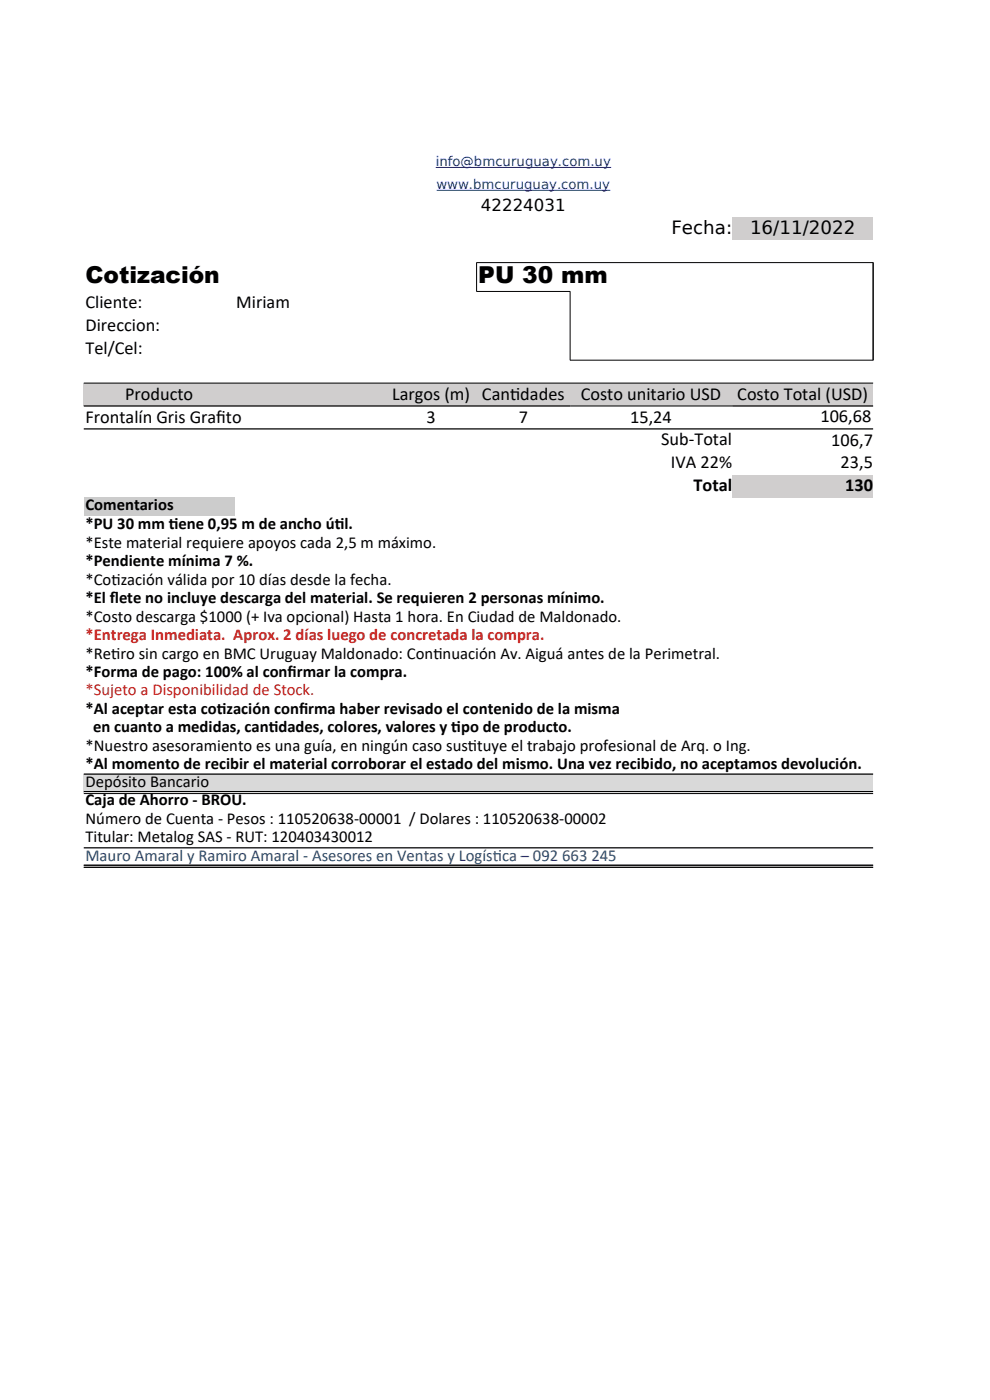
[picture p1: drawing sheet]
<svg xmlns="http://www.w3.org/2000/svg" width="210mm" height="297mm" viewBox="0 0 210 297" stroke-linecap="round" stroke-linejoin="round" font-family="sans-serif">
<defs><g id="words">
<g font-size="4.9">
<text x="18.1" y="60">Cotización</text>
<text x="101.5" y="60">PU 30 mm</text>
</g>
<g font-size="3.9">
<text x="142.4" y="49.6">Fecha:</text>
<text x="159.1" y="49.6">16/11/2022</text>
<text x="18.1" y="65.4">Cliente:</text>
<text x="50.1" y="65.4">Miriam</text>
<text x="18.1" y="70.2">Direccion:</text>
<text x="18.1" y="75.1">Tel/Cel:</text>
<text x="18.1" y="89.7">Frontalín Gris Graf</text>
<text x="26.5" y="84.8">Producto</text>
<text x="45.9" y="89.7">ito</text>
<text x="83.2" y="84.8">Largos (m) Cant</text>
<text x="90.5" y="89.7">3</text>
<text x="108.2" y="84.8">idades</text>
<text x="110" y="89.7">7</text>
<text x="123.2" y="84.8">Costo unitario USD</text>
<text x="133.7" y="89.7">15,24</text>
<text x="156.4" y="84.8">Costo Total (USD)</text>
<text x="174" y="89.5">106,68</text>
<text x="140.2" y="94.4">Sub-Total</text>
<text x="176.4" y="94.5">106,7</text>
<text x="142.3" y="99.3">IVA 22%</text>
<text x="178.3" y="99.4">23,5</text>
<text x="147.1" y="104.1">Total</text>
<text x="179.3" y="104.3">130</text>
</g>
<g font-size="3.5">
<text x="102" y="44.8">42224031</text>
<text x="18.1" y="108.3">Comentarios</text>
<text x="18.1" y="112.3">*PU 30 mm t</text>
<text x="35.8" y="112.3">iene 0,95 m de ancho út</text>
<text x="71" y="112.3">il.</text>
<text x="18.1" y="116.2">*Este material requiere apoyos cada 2,5 m máximo.</text>
<text x="18.1" y="120.2">*Pendiente mínima 7 %.</text>
<text x="18.1" y="124.1">*Cot</text>
<text x="23.6" y="124.1">ización válida por 10 días desde la fecha.</text>
<text x="18.1" y="128">*El f</text>
<text x="18.1" y="131.9">*Costo descarga $1000 (+ Iva opcional) Hasta 1 hora. En Ciudad de Maldonado.</text>
<text x="23.3" y="128">lete no incluye descarga del material. Se requieren 2 personas mínimo.</text>
<text x="18.1" y="139.7">*Ret</text>
<text x="18.1" y="143.6">*Forma de pago: 100% al conf</text>
<text x="23.6" y="139.7">iro sin cargo en BMC Uruguay Maldonado: Cont</text>
<text x="61" y="143.6">irmar la compra.</text>
<text x="91.9" y="139.7">inuación Av. Aiguá antes de la Perimetral.</text>
<text x="18.1" y="151.5">*Al aceptar esta cot</text>
<text x="19.7" y="155.3">en cuanto a medidas, cant</text>
<text x="46" y="151.5">ización conf</text>
<text x="57" y="155.3">idades, colores, valores y t</text>
<text x="63.4" y="151.5">irma haber revisado el contenido de la misma</text>
<text x="95.7" y="155.3">ipo de producto.</text>
<text x="18.1" y="159.2">*Nuestro asesoramiento es una guía, en ningún caso sust</text>
<text x="99.3" y="159.2">ituye el trabajo profesional de Arq. o Ing.</text>
<text x="18.1" y="163.2">*Al momento de recibir el material corroborar el estado del mismo. Una vez recibido, no aceptamos devolución.</text>
<text x="18.1" y="166.9">Depósito Bancario</text>
<text x="18.1" y="170.8">Caja de Ahorro - BROU.</text>
<text x="18.1" y="174.7">Número de Cuenta - Pesos : 110520638-00001 / Dolares : 110520638-00002</text>
<text x="18.1" y="178.7">Titular: Metalog SAS - RUT: 120403430012</text>
</g>
<g font-size="3.5" fill="#c9211e">
<text x="18.1" y="135.8">*Entrega Inmediata. Aprox. 2 días luego de concretada la compra.</text>
<text x="18.1" y="147.5">*Sujeto a Disponibilidad de Stock.</text>
</g>
<g font-size="3.5" fill="#1f4e78">
<text x="18.1" y="182.6">Mauro Amaral y Ramiro Amaral - Asesores en Ventas y Logíst</text>
<text x="104.5" y="182.6">ica – 092 663 245</text>
</g>
<g font-size="2.8" fill="#00f">
<text x="92.4" y="35.2">info@bmcuruguay.com.uy</text>
<text x="92.6" y="40.1">www.bmcuruguay.com.uy</text>
</g>
</g></defs>
<g fill="#d0cece">
<path d="M155.3 46h29.9v4.8h-29.9z" fill-rule="evenodd"/>
<path d="M17.8 81.2h167.4v4.9h-167.4z" fill-rule="evenodd"/>
<path d="M155.3 100.7h29.9v4.9h-29.9z" fill-rule="evenodd"/>
</g>
<path d="M17.8 105.5h32v4h-32z" fill-rule="evenodd" fill="#ccc"/>
<path d="M17.8 164.2h167.4v3.9h-167.4z" fill-rule="evenodd" fill="#d9d9d9"/>
<path d="M120.9 61.8v14.6h64.3v-20.7h-84.1v6.2l19.9-.1M17.8 81.3h167.4M120.9 86.1h34.4M17.8 167.9h167.4M17.8 168.4h167.4M17.8 183.6h167.4M17.8 184h167.4" fill="none" stroke="#000" stroke-width=".21"/>
<path d="M17.8 86.1h103.1M17.8 91h167.4M155.3 86.1h29.9M17.8 164.2h167.4M17.8 179.9h167.4" fill="none" stroke="#000" stroke-width=".26"/>
<path d="M92.4 35.5h37.3M92.6 40.4h36.9" fill="none" stroke="#00f" stroke-width=".21"/>
<use href="#words"/>
</svg>
